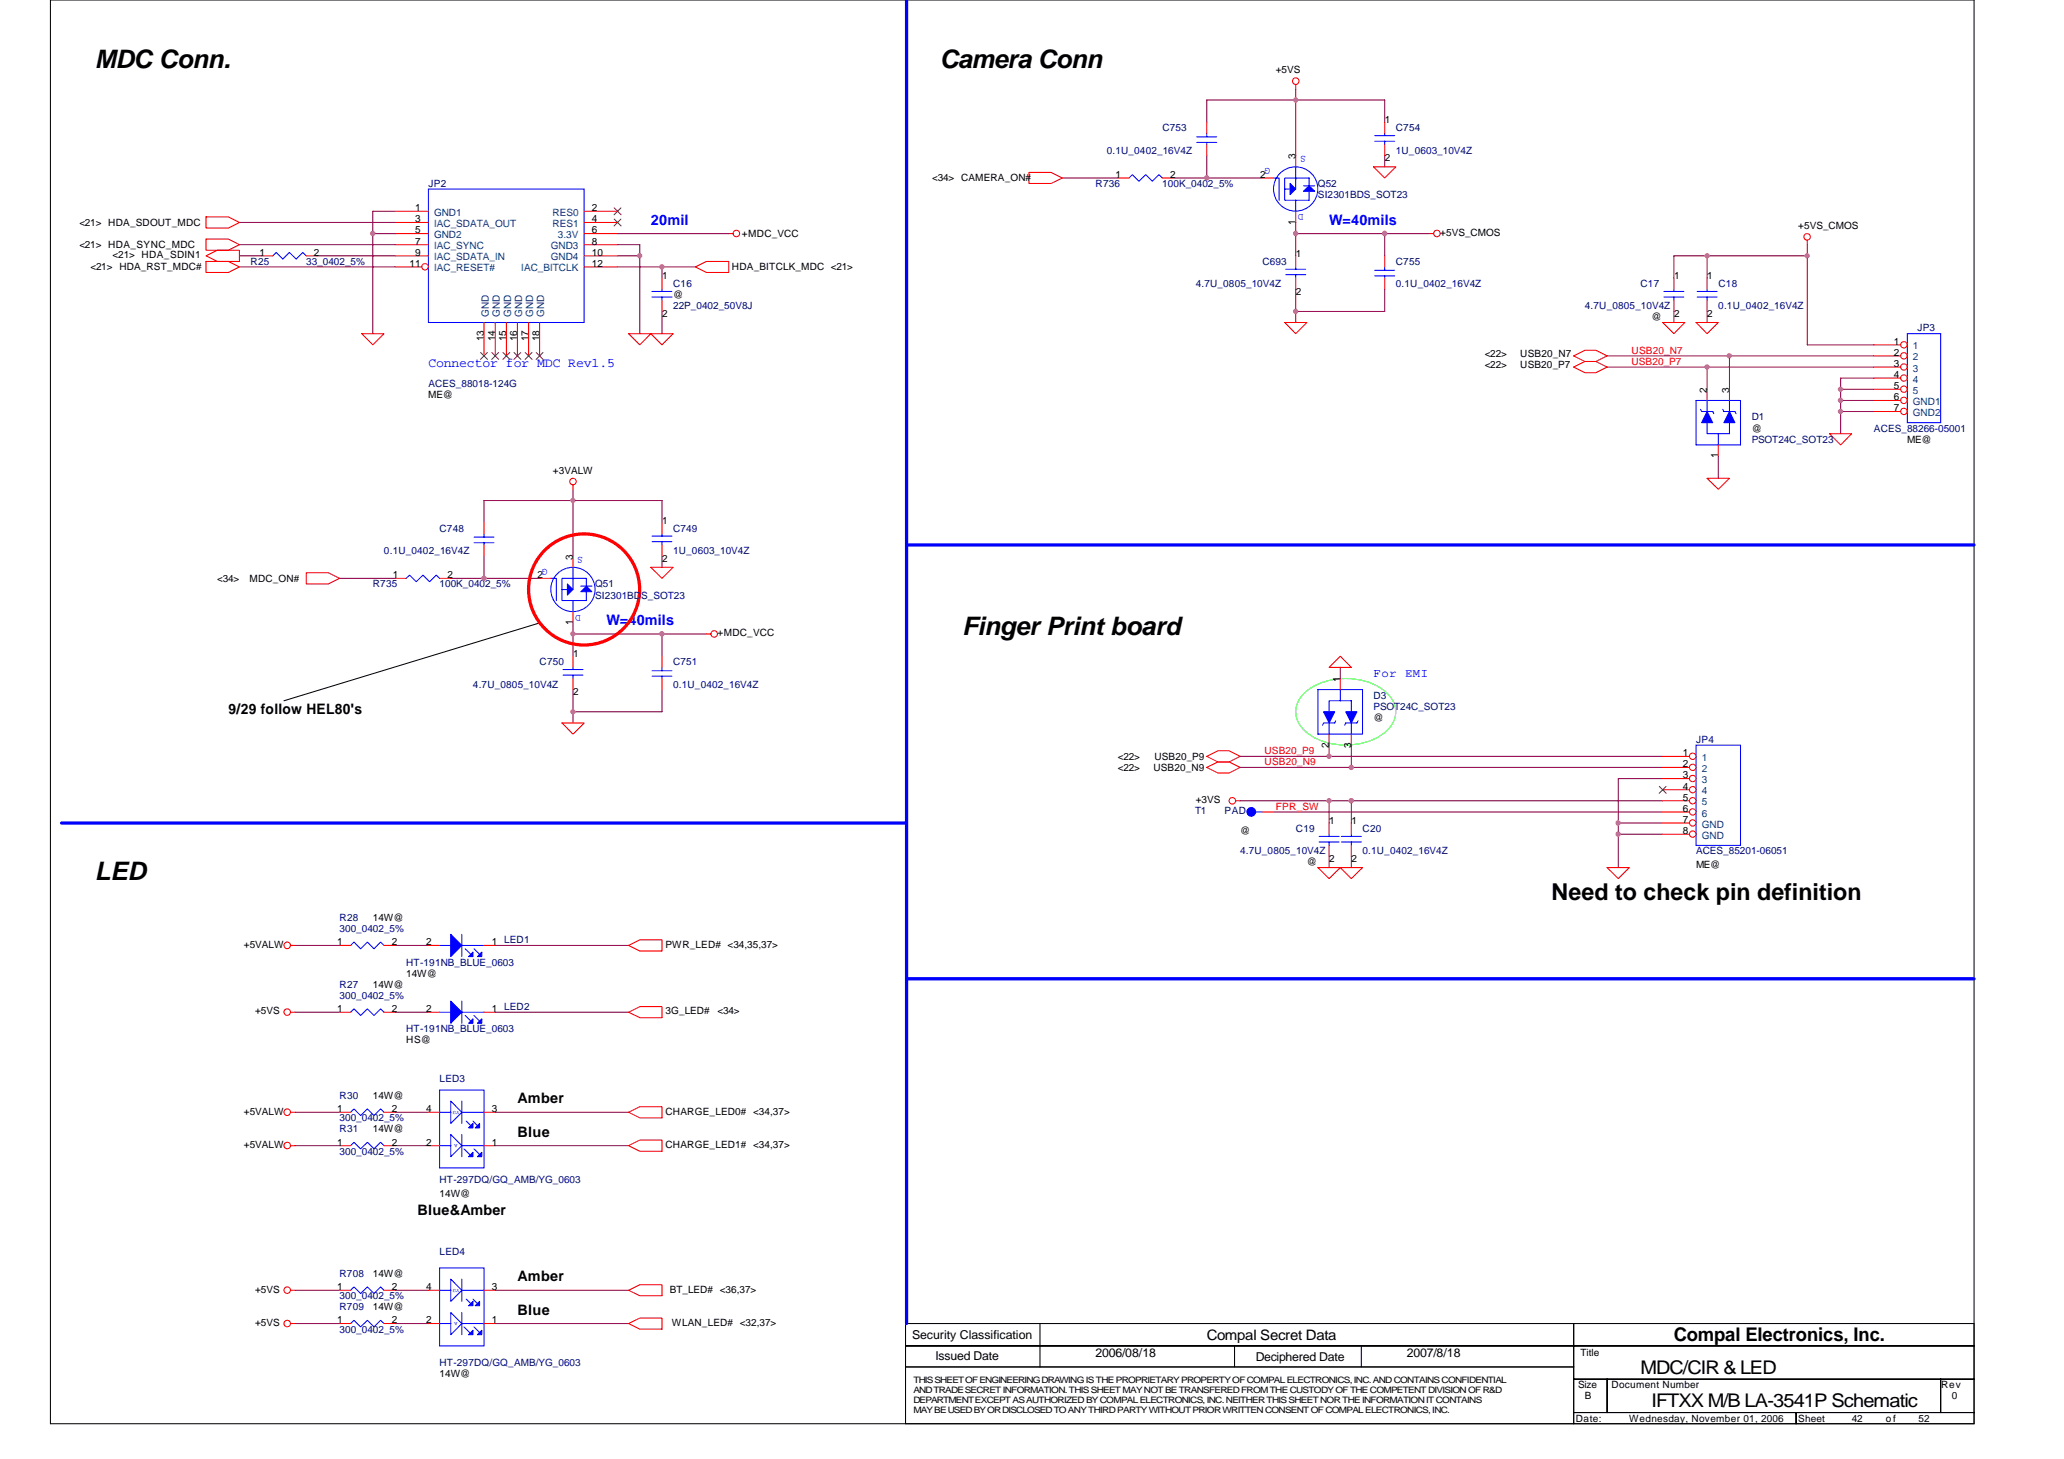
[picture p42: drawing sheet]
<svg xmlns="http://www.w3.org/2000/svg" width="297mm" height="210mm" viewBox="0 0 297 210" stroke-linecap="round" stroke-linejoin="round" font-family="sans-serif">
<defs><g id="words">
<g font-size="3.7">
<text x="13.6" y="9.8">MDC Conn.</text>
<text x="135.3" y="9.8">Camera Conn</text>
<text x="138.5" y="91.4">Finger Print board</text>
<text x="13.6" y="126.6">LED</text>
</g>
<text font-size="3.3" x="223.3" y="129.5">Need to check pin definition</text>
<g font-size="2.7">
<text x="236.1" y="197.7">MDC/CIR &amp; LED</text>
<text x="240.9" y="192.9">Compal Electronics, Inc.</text>
<text x="237.7" y="202.5">IFTXX M/B LA-3541P Schematic</text>
</g>
<g font-size="2.1" fill="#00f">
<text x="93.7" y="32.3">20mil</text>
<text x="191.3" y="32.3">W=40mils</text>
<text x="87.3" y="89.9">W=40mils</text>
</g>
<g font-size="2.1">
<text x="32.9" y="102.7">9/29 follow HEL80's</text>
<text x="74.5" y="158.7">Amber</text>
<text x="74.5" y="163.6">Blue</text>
<text x="60.1" y="174.8">Blue&amp;Amber</text>
<text x="74.5" y="184.3">Amber</text>
<text x="74.5" y="189.1">Blue</text>
<text x="173.7" y="192.7">Compal Secret Data</text>
</g>
<text font-size="1.9" fill="#00f" x="61.7" y="52.7">Connector for MDC Rev1.5</text>
<text font-size="1.8" fill="#00f" x="197.7" y="97.4">For EMI</text>
<g font-size="1.8">
<text x="131.3" y="192.6">Security Classification</text>
<text x="134.6" y="195.7">Issued Date</text>
<text x="157.7" y="195.2">2006/08/18</text>
<text x="180.7" y="195.8">Deciphered Date</text>
<text x="202.5" y="195.2">2007/8/18</text>
</g>
<g font-size="1.4">
<text x="183.6" y="10.6">+5VS</text>
<text x="199.3" y="17.8">1</text>
<text x="186.5" y="22.9" transform="rotate(-90 186.5 22.9)">3</text>
<text x="199.3" y="23.2">2</text>
<text x="134.2" y="26.1">&lt;34&gt; CAMERA_ON#</text>
<text x="160.5" y="25.6">1</text>
<text x="168.4" y="25.6">2</text>
<text x="181.4" y="25.6">2</text>
<text x="11.4" y="32.5">&lt;21&gt; HDA_SDOUT_MDC</text>
<text x="11.4" y="35.7">&lt;21&gt; HDA_SYNC_MDC</text>
<text x="59.7" y="30.4">1</text>
<text x="59.7" y="32">3</text>
<text x="59.7" y="33.6">5</text>
<text x="59.7" y="35.2">7</text>
<text x="85.2" y="30.4">2</text>
<text x="85.2" y="32">4</text>
<text x="85.2" y="33.6">6</text>
<text x="85.2" y="35.2">8</text>
<text x="106.8" y="34.1">+MDC_VCC</text>
<text x="186.5" y="32.3" transform="rotate(-90 186.5 32.3)">1</text>
<text x="207.3" y="33.9">+5VS_CMOS</text>
<text x="258.8" y="33">+5VS_CMOS</text>
<text x="13" y="38.9">&lt;21&gt; HDA_RST_MDC#</text>
<text x="16.2" y="37.1">&lt;21&gt; HDA_SDIN1</text>
<text x="37.3" y="36.8">1</text>
<text x="45.2" y="36.8">2</text>
<text x="58.9" y="38.4">11</text>
<text x="59.7" y="36.8">9</text>
<text x="85.2" y="36.8">10</text>
<text x="85.2" y="38.4">12</text>
<text x="95.3" y="40.2">1</text>
<text x="105.3" y="38.9">HDA_BITCLK_MDC &lt;21&gt;</text>
<text x="186.5" y="37">1</text>
<text x="240.9" y="40.2">1</text>
<text x="245.7" y="40.2">1</text>
<text x="95.3" y="45.6">2</text>
<text x="96.9" y="42.9">@</text>
<text x="186.5" y="42.4">2</text>
<text x="237.7" y="46.1">@</text>
<text x="240.9" y="45.6">2</text>
<text x="245.7" y="45.6">2</text>
<text x="69.6" y="49.1" transform="rotate(-90 69.6 49.1)">13</text>
<text x="71.2" y="49.1" transform="rotate(-90 71.2 49.1)">14</text>
<text x="72.9" y="49.1" transform="rotate(-90 72.9 49.1)">15</text>
<text x="74.4" y="49.1" transform="rotate(-90 74.4 49.1)">16</text>
<text x="76" y="49.1" transform="rotate(-90 76 49.1)">17</text>
<text x="77.6" y="49.1" transform="rotate(-90 77.6 49.1)">18</text>
<text x="213.7" y="51.4">&lt;22&gt;</text>
<text x="213.7" y="53">&lt;22&gt;</text>
<text x="218.8" y="51.4">USB20_N7</text>
<text x="218.8" y="53">USB20_P7</text>
<text x="272.6" y="49.6">1</text>
<text x="272.6" y="51.2">2</text>
<text x="272.6" y="52.8">3</text>
<text x="61.6" y="57.3">ME@</text>
<text x="245.7" y="56.5" transform="rotate(-90 245.7 56.5)">2</text>
<text x="248.9" y="56.5" transform="rotate(-90 248.9 56.5)">3</text>
<text x="272.6" y="59.2">7</text>
<text x="272.6" y="57.6">6</text>
<text x="272.6" y="54.4">4</text>
<text x="272.6" y="56">5</text>
<text x="247.3" y="65.9" transform="rotate(-90 247.3 65.9)">1</text>
<text x="252.1" y="62.1">@</text>
<text x="274.5" y="63.7">ME@</text>
<text x="79.6" y="68.2">+3VALW</text>
<text x="95.3" y="75.4">1</text>
<text x="31.3" y="83.7">&lt;34&gt;</text>
<text x="35.9" y="83.7">MDC_ON#</text>
<text x="56.5" y="83.2">1</text>
<text x="64.4" y="83.2">2</text>
<text x="77.3" y="83.2">2</text>
<text x="82.4" y="80.5" transform="rotate(-90 82.4 80.5)">3</text>
<text x="95.3" y="80.8">2</text>
<text x="82.4" y="89.9" transform="rotate(-90 82.4 89.9)">1</text>
<text x="82.5" y="94.6">1</text>
<text x="103.3" y="91.5">+MDC_VCC</text>
<text x="82.5" y="100">2</text>
<text x="192.9" y="98.1" transform="rotate(-90 192.9 98.1)">1</text>
<text x="191.3" y="107.5" transform="rotate(-90 191.3 107.5)">2</text>
<text x="194.5" y="107.5" transform="rotate(-90 194.5 107.5)">3</text>
<text x="197.7" y="103.7">@</text>
<text x="160.9" y="110.9">&lt;22&gt;</text>
<text x="160.9" y="109.3">&lt;22&gt;</text>
<text x="166" y="110.9">USB20_N9</text>
<text x="166.2" y="109.3">USB20_P9</text>
<text x="242.2" y="108.8">1</text>
<text x="242.2" y="110.4">2</text>
<text x="242.2" y="112">3</text>
<text x="242.2" y="113.6">4</text>
<text x="172.1" y="115.5">+3VS</text>
<text x="191.3" y="118.6">1</text>
<text x="194.5" y="118.6">1</text>
<text x="242.2" y="118.4">7</text>
<text x="242.2" y="120">8</text>
<text x="242.2" y="115.2">5</text>
<text x="242.2" y="116.8">6</text>
<text x="178.5" y="120">@</text>
<text x="188.1" y="124.5">@</text>
<text x="191.3" y="124">2</text>
<text x="194.5" y="124">2</text>
<text x="244.1" y="124.8">ME@</text>
<text x="35.1" y="136.4">+5VALW</text>
<text x="48.5" y="136">1</text>
<text x="53.7" y="132.5">14W@</text>
<text x="56.4" y="136">2</text>
<text x="61.3" y="136">2</text>
<text x="70.8" y="136">1 LED1</text>
<text x="95.8" y="136.4">PWR_LED# &lt;34,35,37&gt;</text>
<text x="53.7" y="142.1">14W@</text>
<text x="58.5" y="140.5">14W@</text>
<text x="36.7" y="145.9">+5VS</text>
<text x="48.5" y="145.6">1</text>
<text x="56.4" y="145.6">2</text>
<text x="61.3" y="145.6">2</text>
<text x="70.8" y="145.6">1 LED2</text>
<text x="95.8" y="145.9">3G_LED#</text>
<text x="103.3" y="145.9">&lt;34&gt;</text>
<text x="58.5" y="150.1">HS@</text>
<text x="35.1" y="160.4">+5VALW</text>
<text x="48.5" y="160">1</text>
<text x="53.7" y="158.1">14W@</text>
<text x="56.4" y="160">2</text>
<text x="61.3" y="160">4</text>
<text x="70.8" y="160">3</text>
<text x="95.8" y="160.4">CHARGE_LED0# &lt;34,37&gt;</text>
<text x="35.1" y="165.1">+5VALW</text>
<text x="48.5" y="164.8">1</text>
<text x="53.7" y="162.9">14W@</text>
<text x="56.4" y="164.8">2</text>
<text x="61.3" y="164.8">2</text>
<text x="70.8" y="164.8">1</text>
<text x="95.8" y="165.1">CHARGE_LED1# &lt;34,37&gt;</text>
<text x="63.3" y="172.2">14W@</text>
<text x="36.7" y="185.9">+5VS</text>
<text x="48.5" y="185.6">1</text>
<text x="53.7" y="183.7">14W@</text>
<text x="56.4" y="185.6">2</text>
<text x="61.3" y="185.6">4</text>
<text x="70.8" y="185.6">3</text>
<text x="96.4" y="185.9">BT_LED# &lt;36,37&gt;</text>
<text x="36.7" y="190.8">+5VS</text>
<text x="48.5" y="190.4">1</text>
<text x="53.7" y="188.5">14W@</text>
<text x="56.4" y="190.4">2</text>
<text x="61.3" y="190.4">2</text>
<text x="70.8" y="190.4">1</text>
<text x="96.7" y="190.8">WLAN_LED# &lt;32,37&gt;</text>
<text x="227.5" y="195.1">Title</text>
<text x="63.3" y="198.1">14W@</text>
<text x="227.1" y="199.7">Size</text>
<text x="228.1" y="201.3">B</text>
<text x="231.9" y="199.7">Document Number</text>
<text x="279.3" y="199.7">Rev</text>
<text x="280.9" y="201.3">0</text>
<text x="226.8" y="204.5">Date:</text>
<text x="234.5" y="204.5">Wednesday, November 01, 2006</text>
<text x="258.8" y="204.5">Sheet</text>
<text x="266.5" y="204.5">42</text>
<text x="271.4" y="204.5">of</text>
<text x="276.1" y="204.5">52</text>
</g>
<g font-size="1.4" fill="#000080">
<text x="159.3" y="22.1">0.1U_0402_16V4Z</text>
<text x="167.3" y="18.9">C753</text>
<text x="200.9" y="18.9">C754</text>
<text x="200.9" y="22.1">1U_0603_10V4Z</text>
<text x="61.7" y="26.9">JP2</text>
<text x="157.7" y="26.9">R736</text>
<text x="167.3" y="26.9">100K_0402_5%</text>
<text x="189.7" y="26.9">Q52</text>
<text x="189.7" y="28.5">SI2301BDS_SOT23</text>
<text x="36.1" y="38.1">R25</text>
<text x="44.1" y="38.1">33_0402_5%</text>
<text x="96.9" y="41.3">C16</text>
<text x="172.1" y="41.3">4.7U_0805_10V4Z</text>
<text x="181.7" y="38.1">C693</text>
<text x="200.9" y="38.1">C755</text>
<text x="200.9" y="41.3">0.1U_0402_16V4Z</text>
<text x="236.1" y="41.3">C17</text>
<text x="247.3" y="41.3">C18</text>
<text x="96.9" y="44.5">22P_0402_50V8J</text>
<text x="228.1" y="44.5">4.7U_0805_10V4Z</text>
<text x="247.3" y="44.5">0.1U_0402_16V4Z</text>
<text x="275.9" y="47.7">JP3</text>
<text x="61.7" y="55.7">ACES_88018-124G</text>
<text x="252.1" y="60.5">D1</text>
<text x="252.1" y="63.7">PSOT24C_SOT23</text>
<text x="269.7" y="62.1">ACES_88266-05001</text>
<text x="63.3" y="76.5">C748</text>
<text x="96.9" y="76.5">C749</text>
<text x="55.3" y="79.7">0.1U_0402_16V4Z</text>
<text x="96.9" y="79.7">1U_0603_10V4Z</text>
<text x="53.7" y="84.5">R735</text>
<text x="63.3" y="84.5">100K_0402_5%</text>
<text x="85.7" y="84.5">Q51</text>
<text x="85.7" y="86.1">SI2301BDS_SOT23</text>
<text x="77.7" y="95.7">C750</text>
<text x="96.9" y="95.7">C751</text>
<text x="68.1" y="98.9">4.7U_0805_10V4Z</text>
<text x="96.9" y="98.9">0.1U_0402_16V4Z</text>
<text x="197.7" y="100.5">D3</text>
<text x="197.7" y="102.1">PSOT24C_SOT23</text>
<text x="244.1" y="106.9">JP4</text>
<text x="172" y="117.1">T1</text>
<text x="176.2" y="117.1">PAD</text>
<text x="186.5" y="119.7">C19</text>
<text x="196.1" y="119.7">C20</text>
<text x="178.5" y="122.9">4.7U_0805_10V4Z</text>
<text x="196.1" y="122.9">0.1U_0402_16V4Z</text>
<text x="244.1" y="122.9">ACES_85201-06051</text>
<text x="48.9" y="132.5">R28</text>
<text x="48.9" y="134.1">300_0402_5%</text>
<text x="48.9" y="142.1">R27</text>
<text x="48.9" y="143.7">300_0402_5%</text>
<text x="58.5" y="138.9">HT-191NB_BLUE_0603</text>
<text x="58.5" y="148.5">HT-191NB_BLUE_0603</text>
<text x="63.3" y="155.7">LED3</text>
<text x="48.9" y="158.1">R30</text>
<text x="48.9" y="161.3">300_0402_5%</text>
<text x="48.9" y="162.9">R31</text>
<text x="48.9" y="166.1">300_0402_5%</text>
<text x="63.3" y="170.3">HT-297DQ/GQ_AMB/YG_0603</text>
<text x="48.9" y="183.7">R708</text>
<text x="63.3" y="180.5">LED4</text>
<text x="48.9" y="186.9">300_0402_5%</text>
<text x="48.9" y="188.5">R709</text>
<text x="48.9" y="191.7">300_0402_5%</text>
<text x="63.3" y="196.5">HT-297DQ/GQ_AMB/YG_0603</text>
</g>
<g font-size="1.4" fill="#00f">
<text x="187.9" y="22.5" transform="rotate(180 187.9 22.5)">S</text>
<text x="182.8" y="24.2" transform="rotate(180 182.8 24.2)">G</text>
<text x="187.6" y="30.8" transform="rotate(180 187.6 30.8)">D</text>
<text x="78.8" y="81.9" transform="rotate(180 78.8 81.9)">G</text>
<text x="83.9" y="80.1" transform="rotate(180 83.9 80.1)">S</text>
<text x="83.6" y="88.4" transform="rotate(180 83.6 88.4)">D</text>
</g>
<g font-size="1.4" fill="#004080">
<text x="62.5" y="31.1">GND1</text>
<text x="62.5" y="32.7">IAC_SDATA_OUT</text>
<text x="62.5" y="34.3">GND2</text>
<text x="62.5" y="35.9">IAC_SYNC</text>
<text x="79.3" y="35.9">GND3</text>
<text x="79.5" y="31.1">RES0</text>
<text x="79.5" y="32.7">RES1</text>
<text x="80.3" y="34.3">3.3V</text>
<text x="62.5" y="37.5">IAC_SDATA_IN</text>
<text x="62.5" y="39.1">IAC_RESET#</text>
<text x="75" y="39.1">IAC_BITCLK</text>
<text x="79.3" y="37.5">GND4</text>
<text x="70.3" y="45.6" transform="rotate(-90 70.3 45.6)">GND</text>
<text x="71.9" y="45.6" transform="rotate(-90 71.9 45.6)">GND</text>
<text x="73.6" y="45.6" transform="rotate(-90 73.6 45.6)">GND</text>
<text x="75.1" y="45.6" transform="rotate(-90 75.1 45.6)">GND</text>
<text x="76.7" y="45.6" transform="rotate(-90 76.7 45.6)">GND</text>
<text x="78.3" y="45.6" transform="rotate(-90 78.3 45.6)">GND</text>
<text x="275.3" y="50.3">1</text>
<text x="275.3" y="51.9">2</text>
<text x="275.3" y="53.5">3</text>
<text x="275.3" y="59.9">GND2</text>
<text x="275.3" y="58.3">GND1</text>
<text x="275.3" y="55.1">4</text>
<text x="275.3" y="56.7">5</text>
<text x="244.9" y="109.5">1</text>
<text x="244.9" y="111.1">2</text>
<text x="244.9" y="112.7">3</text>
<text x="244.9" y="119.1">GND</text>
<text x="244.9" y="114.3">4</text>
<text x="244.9" y="115.9">5</text>
<text x="244.9" y="117.5">6</text>
<text x="244.9" y="120.7">GND</text>
</g>
<g font-size="1.4" fill="#f00">
<text x="234.8" y="52.5">USB20_P7</text>
<text x="234.8" y="50.9">USB20_N7</text>
<text x="182" y="108.5">USB20_P9</text>
<text x="182" y="110.1">USB20_N9</text>
<text x="183.6" y="116.5">FPR_SW</text>
</g>
<g font-size="1.3">
<text x="131.4" y="198.9">THIS SHEET OF ENGINEERING DRAWING IS THE PROPRIETARY PROPERTY OF COMPAL ELECTRONICS, INC. AND CONTAINS CONFIDENTIAL</text>
<text x="131.4" y="200.4">AND TRADE SECRET INFORMATION. THIS SHEET MAY NOT BE TRANSFERED FROM THE CUSTODY OF THE COMPETENT DIVISION OF R&amp;D</text>
<text x="131.4" y="201.8">DEPARTMENT EXCEPT AS AUTHORIZED BY COMPAL ELECTRONICS, INC. NEITHER THIS SHEET NOR THE INFORMATION IT CONTAINS</text>
<text x="131.4" y="203.3">MAY BE USED BY OR DISCLOSED TO ANY THIRD PARTY WITHOUT PRIOR WRITTEN CONSENT OF COMPAL ELECTRONICS, INC.</text>
</g>
<g font-size=".8" fill="#00f">
<text x="66.1" y="159.9" transform="rotate(180 66.1 159.9)">YG</text>
<text x="65.8" y="164.6" transform="rotate(180 65.8 164.6)">A</text>
<text x="66.1" y="185.4" transform="rotate(180 66.1 185.4)">YG</text>
<text x="65.8" y="190.2" transform="rotate(180 65.8 190.2)">A</text>
</g>
</g></defs>
<g fill="none" stroke="#000" stroke-width=".15">
<path d="M7.3 0h276.8v204.8h-276.8zM77.7 89.6l-36.8 11.2M130.3 190.4h96.2v3.2h-96.2zM130.3 193.6h96.2v3.1h-96.2zM130.3 196.7h96.2v8.1h-96.2zM149.7 190.4v6.3M177.7 193.6v3.1M195.9 193.6v3.1M226.5 198.4h4.8v4.8h-4.8zM226.5 190.4h57.6v3.2h-57.6zM226.5 193.6h57.6v4.8h-57.6zM231.3 198.4h48v4.8h-48z"/>
<path d="M279.3 198.4h4.8v4.8h-4.8zM226.5 203.2h32v1.6h-32zM258.5 203.2h25.6v1.6h-25.6z"/>
</g>
<g fill="none" stroke="#800040" stroke-width=".15">
<path d="M173.7 17.6v-3.2h25.6v3.2M186.5 12.8v9.6M34.5 36.8h3.2M34.5 38.4h22.4M34.5 32h22.4M34.5 35.2h22.4M45.7 36.8h11.2M53.7 33.6h3.2M56.9 30.4h-3.2v17.6M88.9 38.4h6.4v1.6M88.9 36.8h3.2M88.9 35.2h3.2v12.8"/>
<path d="M88.9 33.6h16M95.3 38.4h4.8M152.9 25.6h8M168.9 25.6h12.8M173.7 22.4v3.2M186.5 33.6h19.2M186.5 32v4.8M199.3 22.4v1.6M199.3 33.6v3.2M245.7 36.8v3.2M260.1 35.2v14.4h9.6M260.1 36.8h-19.2v3.2"/>
<path d="M95.3 44.8v3.2M186.5 41.6v3.2h12.8v-3.2M186.5 44.8v1.6M231.3 52.8h14.4v3.2M231.3 51.2h17.6v4.8M240.9 44.8v1.6M245.7 52.8h24M245.7 44.8v1.6M248.9 51.2h20.8M264.9 56h4.8M264.9 57.6h4.8M264.9 59.2h4.8"/>
<path d="M269.7 54.4h-4.8v8M69.7 75.2v-3.2h25.6v3.2M82.5 70.4v9.6M247.3 65.6v3.2M48.9 83.2h8M64.9 83.2h4.8M69.7 80v3.2h8M82.5 91.2h19.2M82.5 89.6v4.8M82.5 99.2v4.8M95.3 80v1.6M95.3 91.2v3.2"/>
<path d="M95.3 99.2v3.2h-12.8M192.9 96v1.6M178.5 115.2h60.8M178.5 110.4h60.8M178.5 108.8h60.8M183.3 116.8h56M191.3 107.2v1.6M191.3 115.2v3.2M194.5 107.2v3.2M194.5 115.2v3.2M232.9 118.4h6.4M239.3 112h-6.4v12.8"/>
<path d="M42.5 136h6.4M56.9 136h4.8M71.3 136h19.2M191.3 123.2v1.6M194.5 123.2v1.6M232.9 120h6.4M42.5 145.6h6.4M56.9 145.6h4.8M71.3 145.6h19.2M42.5 160h6.4M42.5 164.8h6.4M56.9 160h4.8"/>
<path d="M56.9 164.8h4.8M71.3 160h19.2M71.3 164.8h19.2M42.5 185.6h6.4M42.5 190.4h6.4M56.9 185.6h4.8M56.9 190.4h4.8M71.3 185.6h19.2M71.3 190.4h19.2"/>
</g>
<g fill="none" stroke="#f00" stroke-width=".15">
<path d="M186.5 12.2v.6M29.7 37.6h3.2l1.6 .8-1.6 .8h-3.2zM29.7 36.8l1.6-.8h3.2v1.6h-3.2zM29.7 31.2h3.2l1.6 .8-1.6 .8h-3.2zM29.7 34.4h3.2l1.6 .8-1.6 .8h-3.2zM100.1 38.4l1.6-.8h3.2v1.6h-3.2zM104.9 33.6h.6M148.1 24.8h3.2l1.6 .8-1.6 .8h-3.2zM197.7 24h3.2l-1.6 1.6zM199.3 36.8v1.6M205.7 33.6h.6M260.1 34.6v.6"/>
<path d="M52.1 48h3.2l-1.6 1.6zM90.5 48h3.2l-1.6 1.6zM93.7 48h3.2l-1.6 1.6zM184.9 46.4h3.2l-1.6 1.6zM199.3 40v1.6M226.5 51.2l1.6-.8h1.6l1.6 .8-1.6 .8h-1.6zM226.5 52.8l1.6-.8h1.6l1.6 .8-1.6 .8h-1.6zM239.3 46.4h3.2l-1.6 1.6zM244.1 46.4h3.2l-1.6 1.6zM82.5 69.8v.6M245.7 68.8h3.2l-1.6 1.6zM263.3 62.4h3.2l-1.6 1.6z"/>
<path d="M44.1 82.4h3.2l1.6 .8-1.6 .8h-3.2zM93.7 81.6h3.2l-1.6 1.6zM101.7 91.2h.6M191.3 96l1.6-1.6 1.6 1.6zM80.9 104h3.2l-1.6 1.6zM173.7 110.4l1.6-.8h1.6l1.6 .8-1.6 .8h-1.6zM173.7 108.8l1.6-.8h1.6l1.6 .8-1.6 .8h-1.6zM177.8 115.2h.7M191.3 118.4v1.6M41.8 136h.7M90.5 136l1.6-.8h3.2v1.6h-3.2zM189.7 124.8h3.2l-1.6 1.6z"/>
<path d="M191.3 121.6v1.6M192.9 124.8h3.2l-1.6 1.6zM231.3 124.8h3.2l-1.6 1.6zM41.8 145.6h.7M90.5 145.6l1.6-.8h3.2v1.6h-3.2zM41.8 160h.7M41.8 164.8h.7M90.5 164.8l1.6-.8h3.2v1.6h-3.2zM90.5 160l1.6-.8h3.2v1.6h-3.2zM41.8 185.6h.7M41.8 190.4h.7M90.5 185.6l1.6-.8h3.2v1.6h-3.2z"/>
<path d="M90.5 190.4l1.6-.8h3.2v1.6h-3.2z"/>
<circle cx="186.5" cy="11.7" r=".47"/>
<circle cx="106" cy="33.6" r=".47"/>
<circle cx="206.8" cy="33.6" r=".47"/>
<circle cx="260.1" cy="34.1" r=".47"/>
<circle cx="82.5" cy="69.3" r=".47"/>
<circle cx="102.8" cy="91.2" r=".47"/>
<circle cx="177.3" cy="115.2" r=".47"/>
<circle cx="41.3" cy="136" r=".47"/>
<circle cx="41.3" cy="145.6" r=".47"/>
<circle cx="41.3" cy="160" r=".47"/>
<circle cx="41.3" cy="164.8" r=".47"/>
<circle cx="41.3" cy="190.4" r=".47"/>
<circle cx="41.3" cy="185.6" r=".47"/>
</g>
<path d="M187.9 99.6a9.6 9.6 0 0 1 11.6 0 3.6 3.6 0 0 1 0 5.6 9.6 9.6 0 0 1-11.6 0 3.6 3.6 0 0 1 0-5.6z" fill="none" stroke="#0f0" stroke-width=".15"/>
<path d="M130.5 0v190.4M130.5 78.4h153.6M8.9 118.4h121.6M130.5 140.8h153.6" fill="none" stroke="#00f" stroke-width=".47"/>
<circle cx="84.1" cy="84.8" r="8" fill="none" stroke="#f00" stroke-width=".47"/>
<path d="M197.8 38.9h2.9M197.8 39.7h2.9M199.3 38.4v.5M199.3 39.7v.3M274.5 48h4.8v12.8h-4.8zM189.8 121.1h2.9M189.8 120.3h2.9M191.3 120v.3M191.3 121.1v.5" fill="none" stroke="#00f" stroke-width=".15"/>
<circle cx="274" cy="59.2" r=".46" fill="#fff" stroke="#f00" stroke-width=".15"/>
<path d="M269.7 59.2h3.8" fill="none" stroke="#f00" stroke-width=".15"/>
<circle cx="274" cy="57.6" r=".46" fill="#fff" stroke="#f00" stroke-width=".15"/>
<path d="M269.7 57.6h3.8" fill="none" stroke="#f00" stroke-width=".15"/>
<circle cx="274" cy="49.6" r=".46" fill="#fff" stroke="#f00" stroke-width=".15"/>
<path d="M269.7 49.6h3.8" fill="none" stroke="#f00" stroke-width=".15"/>
<circle cx="274" cy="51.2" r=".46" fill="#fff" stroke="#f00" stroke-width=".15"/>
<path d="M269.7 51.2h3.8" fill="none" stroke="#f00" stroke-width=".15"/>
<circle cx="274" cy="52.8" r=".46" fill="#fff" stroke="#f00" stroke-width=".15"/>
<path d="M269.7 52.8h3.8" fill="none" stroke="#f00" stroke-width=".15"/>
<circle cx="274" cy="54.4" r=".46" fill="#fff" stroke="#f00" stroke-width=".15"/>
<path d="M269.7 54.4h3.8" fill="none" stroke="#f00" stroke-width=".15"/>
<circle cx="274" cy="56" r=".46" fill="#fff" stroke="#f00" stroke-width=".15"/>
<path d="M269.7 56h3.8M77.7 83.2h1.6M82.5 80v1.6M82.5 88v1.6" fill="none" stroke="#f00" stroke-width=".15"/>
<g fill="#00f" stroke="#00f" stroke-width=".15">
<path d="M81.7 84l.8 .8-.8 .8z" fill-rule="evenodd"/>
<path d="M84.4 84.3l.8 .8h-1.6z" fill-rule="evenodd"/>
</g>
<g fill="none" stroke="#00f" stroke-width=".15">
<path d="M79.3 83.2h.8v3.2M80.9 84.8h.8M82.5 84.8v-1.6h-1.6v3.2h1.6M82.5 83.2h1.9v1.1M82.5 81.6v1.8M82.5 86.4v1.6M83.6 84.3h1.6M84.4 85.1v1.3h-1.9M244.1 107.2h6.4v14.4h-6.4z"/>
<circle cx="82.4" cy="84.8" r="3.2"/>
</g>
<circle cx="243.6" cy="118.4" r=".46" fill="#fff" stroke="#f00" stroke-width=".15"/>
<path d="M239.3 118.4h3.8" fill="none" stroke="#f00" stroke-width=".15"/>
<circle cx="243.6" cy="120" r=".46" fill="#fff" stroke="#f00" stroke-width=".15"/>
<path d="M239.3 120h3.8" fill="none" stroke="#f00" stroke-width=".15"/>
<circle cx="243.6" cy="108.8" r=".46" fill="#fff" stroke="#f00" stroke-width=".15"/>
<path d="M239.3 108.8h3.8" fill="none" stroke="#f00" stroke-width=".15"/>
<circle cx="243.6" cy="110.4" r=".46" fill="#fff" stroke="#f00" stroke-width=".15"/>
<path d="M239.3 110.4h3.8" fill="none" stroke="#f00" stroke-width=".15"/>
<circle cx="243.6" cy="112" r=".46" fill="#fff" stroke="#f00" stroke-width=".15"/>
<path d="M239.3 112h3.8" fill="none" stroke="#f00" stroke-width=".15"/>
<circle cx="243.6" cy="113.6" r=".46" fill="#fff" stroke="#f00" stroke-width=".15"/>
<path d="M239.3 113.6h3.8" fill="none" stroke="#f00" stroke-width=".15"/>
<path d="M238.8 113.1l1 1M239.8 113.1l-1 1" fill="none" stroke="#804000" stroke-width=".14"/>
<circle cx="243.6" cy="115.2" r=".46" fill="#fff" stroke="#f00" stroke-width=".15"/>
<path d="M239.3 115.2h3.8" fill="none" stroke="#f00" stroke-width=".15"/>
<circle cx="243.6" cy="116.8" r=".46" fill="#fff" stroke="#f00" stroke-width=".15"/>
<path d="M56.9 30.4h4.8M56.9 32h4.8M56.9 33.6h4.8M56.9 35.2h4.8M56.9 36.8h4.8M186.5 36.8v1.6M186.5 40v1.6M194.5 118.4v1.6M239.3 116.8h3.8M194.5 121.6v1.6" fill="none" stroke="#f00" stroke-width=".15"/>
<path d="M61.7 27.2h22.4v19.2h-22.4zM185 39.5h2.9M185 38.7h2.9M186.5 38.4v.3M186.5 39.5v.5M193 121.1h2.9M193 120.3h2.9M194.5 120v.3M194.5 121.1v.5" fill="none" stroke="#00f" stroke-width=".15"/>
<circle cx="61.2" cy="38.4" r=".46" fill="#fff" stroke="#f00" stroke-width=".15"/>
<g fill="none" stroke="#f00" stroke-width=".15">
<path d="M173.7 17.6v1.6M199.3 17.6v1.6M37.7 36.8h1.6M44.1 36.8h1.6M56.9 38.4h3.8M84.1 38.4h4.8M84.1 30.4h4.8M84.1 32h4.8M84.1 33.6h4.8M84.1 35.2h4.8M84.1 36.8h4.8M160.9 25.6h1.6"/>
<path d="M167.3 25.6h1.6M173.7 20.8v1.6M181.7 25.6h1.6M186.5 22.4v1.6M186.5 30.4v1.6M199.3 20.8v1.6M69.7 46.4v4.8M71.3 46.4v4.8M72.9 46.4v4.8M74.5 46.4v4.8M76.1 46.4v4.8M77.7 46.4v4.8"/>
<path d="M95.3 40v1.6M95.3 43.2v1.6M240.9 40v1.6M240.9 43.2v1.6M245.7 40v1.6M245.7 43.2v1.6M245.7 56v1.6M248.9 56v1.6M69.7 75.2v1.6M69.7 78.4v1.6M95.3 75.2v1.6M95.3 78.4v1.6"/>
<path d="M247.3 64v1.6M56.9 83.2h1.6M63.3 83.2h1.6M82.5 94.4v1.6M82.5 97.6v1.6M95.3 94.4v1.6M95.3 97.6v1.6M192.9 97.6v1.6M181.7 116.8h1.6M191.3 105.6v1.6M194.5 105.6v1.6M48.9 136h1.6"/>
<path d="M55.3 136h1.6M61.7 136h1.6M69.7 136h1.6M48.9 145.6h1.6M55.3 145.6h1.6M61.7 145.6h1.6M69.7 145.6h1.6M48.9 164.8h1.6M48.9 160h1.6M55.3 164.8h1.6M55.3 160h1.6M61.7 164.8h1.6"/>
<path d="M61.7 160h1.6M69.7 164.8h1.6M69.7 160h1.6M48.9 190.4h1.6M48.9 185.6h1.6M55.3 190.4h1.6M55.3 185.6h1.6M61.7 190.4h1.6M61.7 185.6h1.6M69.7 190.4h1.6M69.7 185.6h1.6"/>
</g>
<g fill="none" stroke="#804000" stroke-width=".14">
<path d="M88.4 29.9l1 1M88.4 31.5l1 1M89.4 29.9l-1 1M89.4 31.5l-1 1M69.2 50.7l1 1M70.1 50.7l-1 1M70.8 50.7l1 1M71.8 50.7l-1 1M72.4 50.7l1 1M73.4 50.7l-1 1M74 50.7l1 1M74.9 50.7l-.9 1"/>
<path d="M75.6 50.7l1 1M76.6 50.7l-1 1M77.2 50.7l1 1M78.1 50.7l-1 1"/>
</g>
<g fill="none" stroke="#00f" stroke-width=".15">
<path d="M172.2 19.7h2.9M173.7 19.2v.5M197.8 19.5h2.9M199.3 19.2v.3M39.3 36.8l.4-.5 1 1 1-1 .9 1 1-1 .5 .5M162.5 25.6l.5-.5 .9 1 1-1 .9 1 1-1 .5 .5M172.2 20.5h2.9M173.7 20.5v.3M183.3 25.6h.8v3.2M184.9 27.2h.8M186.5 27.2v-1.6h-1.6v3.2h1.6M186.5 25.6h1.9v1.1"/>
<path d="M186.5 24v1.8M186.5 28.8v1.6M187.6 26.7h1.6M188.4 27.5v1.3h-1.9M197.8 20.3h2.9M199.3 20.3v.5M93.8 42.7h2.9M93.8 41.9h2.9M95.3 41.6v.3M95.3 42.7v.5M239.5 42.7h2.8M239.5 41.9h2.8"/>
<path d="M240.9 41.6v.3M240.9 42.7v.5M244.1 57.6h6.4v6.4h-6.4zM244.2 42.7h2.9M244.2 41.9h2.9M244.7 58.9l.2 .3h1.6l.2 .3M245.7 41.6v.3M245.7 42.7v.5M245.7 57.6v1.6M247.9 58.9l.2 .3h1.6l.1 .3M248.9 57.6v1.6M68.2 77.3h2.9"/>
<path d="M68.2 78.1h2.9M69.7 76.8v.5M69.7 78.1v.3M93.8 77.9h2.9M93.8 77.1h2.9M95.3 76.8v.3M95.3 77.9v.5M245.7 60.8v1.6h1.6M247.3 62.4v1.6M248.9 60.8v1.6h-1.6M58.5 83.2l.4-.5 1 1 1-1 .9 1 1-1 .5 .5M81 97.1h2.9"/>
<path d="M81 96.3h2.9M82.5 96v.3M82.5 97.1v.5M93.8 96.5h2.9M93.8 97.3h2.9M95.3 96v.5M95.3 97.3v.3M189.7 99.2h6.4v6.4h-6.4zM192.9 99.2v1.6M180.7 116.8h1M191.3 104v1.6M192.2 103.7l-.1 .3h-1.6l-.2 .3"/>
<path d="M192.9 100.8h-1.6v1.6M192.9 100.8h1.6v1.6M194.5 104v1.6M195.4 103.7l-.1 .3h-1.6l-.2 .3M50.5 136l.4-.5 1 1 1-1 .9 1 1-1 .5 .5M63.3 136h1.6M66.5 134.4v3.2M66.5 136h3.2M66.9 136.5l.9 .8M68.2 136.5l.8 .8M50.5 145.6l.4-.5 1 1 1-1 .9 1 1-1 .5 .5M63.3 145.6h1.6"/>
<path d="M63.3 156.8h6.4v11.2h-6.4zM64.9 158.4l1.6 1.6-1.6 1.6zM66.5 144v3.2M66.5 158.4v3.2M66.5 145.6h3.2M66.9 146.1l.9 .8M68.2 146.1l.8 .8M50.5 164.8l.4-.5 1 1 1-1 .9 1 1-1 .5 .5M50.5 160l.4-.5 1 1 1-1 .9 1 1-1 .5 .5M63.3 164.8h1.6M63.3 160h1.6M64.9 163.2l1.6 1.6-1.6 1.6z"/>
<path d="M66.5 163.2v3.2M66.5 164.8h3.2M66.5 160h3.2M66.8 165.3l.8 .8M67.1 161.3l.7 .6M68.1 161.3l.6 .6M68.2 165.3l.8 .8M50.5 185.6l.4-.5 1 1 1-1 .9 1 1-1 .5 .5M50.5 190.4l.4-.5 1 1 1-1 .9 1 1-1 .5 .5M63.3 190.4h1.6M63.3 185.6h1.6M63.3 182.4h6.4v11.2h-6.4z"/>
<path d="M64.9 188.8l1.6 1.6-1.6 1.6zM64.9 184l1.6 1.6-1.6 1.6zM66.5 184v3.2M66.5 188.8v3.2M66.5 190.4h3.2M66.5 185.6h3.2M66.8 190.9l.8 .8M67.1 186.9l.7 .6M68.1 186.9l.6 .6M68.2 190.9l.8 .8"/>
<circle cx="186.5" cy="27.2" r="3.2"/>
</g>
<g fill="#00f" stroke="#00f" stroke-width=".15">
<path d="M185.7 26.4l.8 .8-.8 .8z" fill-rule="evenodd"/>
<path d="M187.6 27.5l.8-.8 .8 .8z" fill-rule="evenodd"/>
<path d="M245.7 59.2l.8 1.6h-1.6z" fill-rule="evenodd"/>
<path d="M248.9 59.2l.8 1.6h-1.6z" fill-rule="evenodd"/>
<path d="M67.4 192l.7-.6v.6z" fill-rule="evenodd"/>
<path d="M68.7 192l.6-.6v.6z" fill-rule="evenodd"/>
<path d="M67.4 187.9l.7-.7v.7z" fill-rule="evenodd"/>
<path d="M68.4 187.9l.6-.7v.7z" fill-rule="evenodd"/>
<path d="M64.9 134.4l1.6 1.6-1.6 1.6z" fill-rule="evenodd"/>
<path d="M68.1 137v.6h-.7z" fill-rule="evenodd"/>
<path d="M69.3 137v.6h-.6z" fill-rule="evenodd"/>
<path d="M190.5 102.4h1.6l-.8 1.6z" fill-rule="evenodd"/>
<path d="M193.7 102.4h1.6l-.8 1.6z" fill-rule="evenodd"/>
<path d="M67.4 166.4l.7-.6v.6z" fill-rule="evenodd"/>
<path d="M68.7 166.4l.6-.6v.6z" fill-rule="evenodd"/>
<path d="M67.4 162.3l.7-.7v.7z" fill-rule="evenodd"/>
<path d="M68.4 162.3l.6-.7v.7z" fill-rule="evenodd"/>
<path d="M64.9 144l1.6 1.6-1.6 1.6z" fill-rule="evenodd"/>
<path d="M67.4 147.2l.7-.6v.6z" fill-rule="evenodd"/>
<path d="M68.7 147.2l.6-.6v.6z" fill-rule="evenodd"/>
<circle cx="180.1" cy="116.8" r=".62"/>
</g>
<g fill="#f0f" stroke="#f0f" stroke-width=".15">
<circle cx="245.7" cy="52.8" r=".31"/>
<circle cx="248.9" cy="51.2" r=".31"/>
<circle cx="260.1" cy="36.8" r=".31"/>
<circle cx="245.7" cy="36.8" r=".31"/>
<circle cx="194.5" cy="110.4" r=".32"/>
<circle cx="191.3" cy="108.8" r=".31"/>
<circle cx="194.5" cy="115.2" r=".31"/>
<circle cx="191.3" cy="115.2" r=".31"/>
<circle cx="95.2" cy="38.4" r=".32"/>
<circle cx="53.7" cy="33.6" r=".32"/>
<circle cx="92.1" cy="36.8" r=".31"/>
<circle cx="95.3" cy="91.2" r=".31"/>
<circle cx="82.4" cy="91.2" r=".31"/>
<circle cx="82.4" cy="72" r=".31"/>
<circle cx="82.4" cy="102.4" r=".32"/>
<circle cx="69.7" cy="83.2" r=".31"/>
<circle cx="232.9" cy="118.4" r=".32"/>
<circle cx="264.9" cy="59.2" r=".31"/>
<circle cx="232.9" cy="120" r=".31"/>
<circle cx="264.9" cy="57.6" r=".32"/>
<circle cx="264.9" cy="56" r=".31"/>
<circle cx="199.3" cy="33.6" r=".32"/>
<circle cx="186.5" cy="33.6" r=".32"/>
<circle cx="186.5" cy="14.4" r=".32"/>
<circle cx="186.5" cy="44.8" r=".31"/>
<circle cx="173.7" cy="25.6" r=".32"/>
</g>
<use href="#words"/>
</svg>
